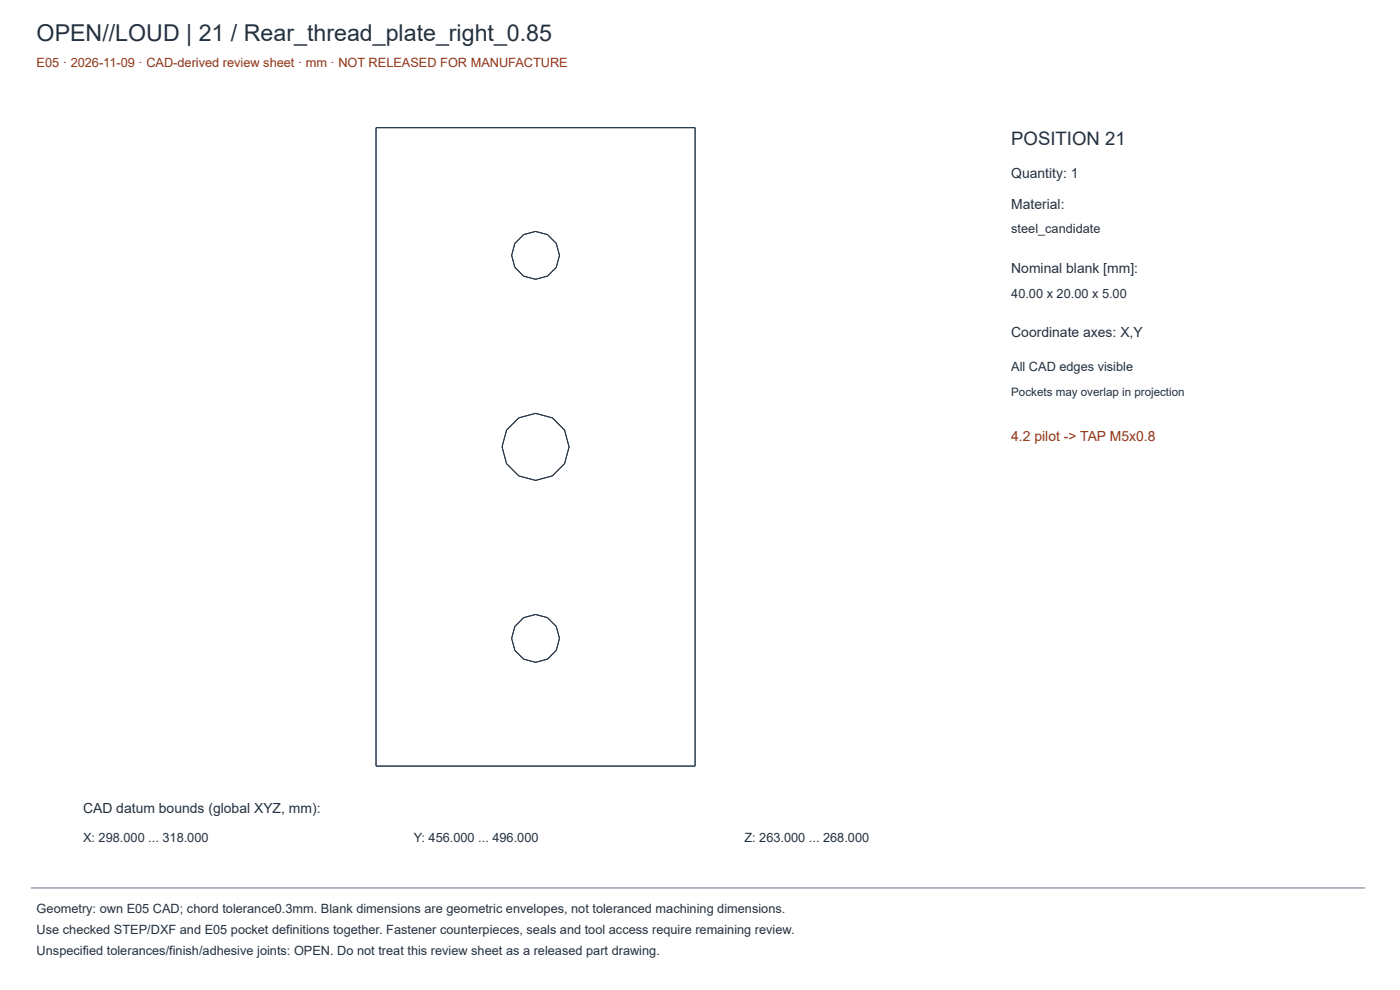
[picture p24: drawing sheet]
<svg xmlns="http://www.w3.org/2000/svg" width="420mm" height="297mm" viewBox="0 0 420 297" stroke-linecap="round" stroke-linejoin="round" font-family="sans-serif">
<defs><g id="words">
<text font-size="7" fill="#24313f" x="11" y="12.2">OPEN//LOUD | 21 / Rear_thread_plate_right_0.85</text>
<text font-size="5.6" fill="#24313f" x="303.5" y="43.5">POSITION 21</text>
<g font-size="4.2" fill="#24313f">
<text x="303.5" y="53.3">Quantity: 1</text>
<text x="303.5" y="62.7">Material:</text>
<text x="303.5" y="81.8">Nominal blank [mm]:</text>
<text x="303.5" y="101">Coordinate axes: X,Y</text>
<text x="24.9" y="243.8">CAD datum bounds (global XYZ, mm):</text>
</g>
<text font-size="4.2" fill="#9a3412" x="303.5" y="132.3">4.2 pilot -&gt; TAP M5x0.8</text>
<text font-size="3.8" fill="#9a3412" x="11" y="20.2">E05 · 2026-11-09 · CAD-derived review sheet · mm · NOT RELEASED FOR MANUFACTURE</text>
<g font-size="3.8" fill="#24313f">
<text x="303.5" y="70">steel_candidate</text>
<text x="303.5" y="89.5">40.00 x 20.00 x 5.00</text>
<text x="303.5" y="111.4">All CAD edges visible</text>
<text x="24.9" y="252.5">X: 298.000 ... 318.000</text>
<text x="124.2" y="252.5">Y: 456.000 ... 496.000</text>
<text x="223.4" y="252.5">Z: 263.000 ... 268.000</text>
<text x="11" y="274.1">Geometry: own E05 CAD; chord tolerance0.3mm. Blank dimensions are geometric envelopes, not toleranced machining dimensions.</text>
<text x="11" y="280.3">Use checked STEP/DXF and E05 pocket definitions together. Fastener counterpieces, seals and tool access require remaining review.</text>
<text x="11" y="286.6">Unspecified tolerances/finish/adhesive joints: OPEN. Do not treat this review sheet as a released part drawing.</text>
</g>
<text font-size="3.5" fill="#24313f" x="303.5" y="118.7">Pockets may overlap in projection</text>
</g></defs>
<g fill="none" stroke="#25384b" stroke-width=".3">
<path d="M112.9 38.3h95.7v191.5h-95.7z"/>
<circle cx="160.7" cy="76.6" r="7.2"/>
<circle cx="160.7" cy="134.1" r="10.1"/>
<circle cx="160.7" cy="191.5" r="7.2"/>
</g>
<path d="M9.3 266.4h400.4" fill="none" stroke="#64748b" stroke-width=".3"/>
<use href="#words"/>
</svg>
